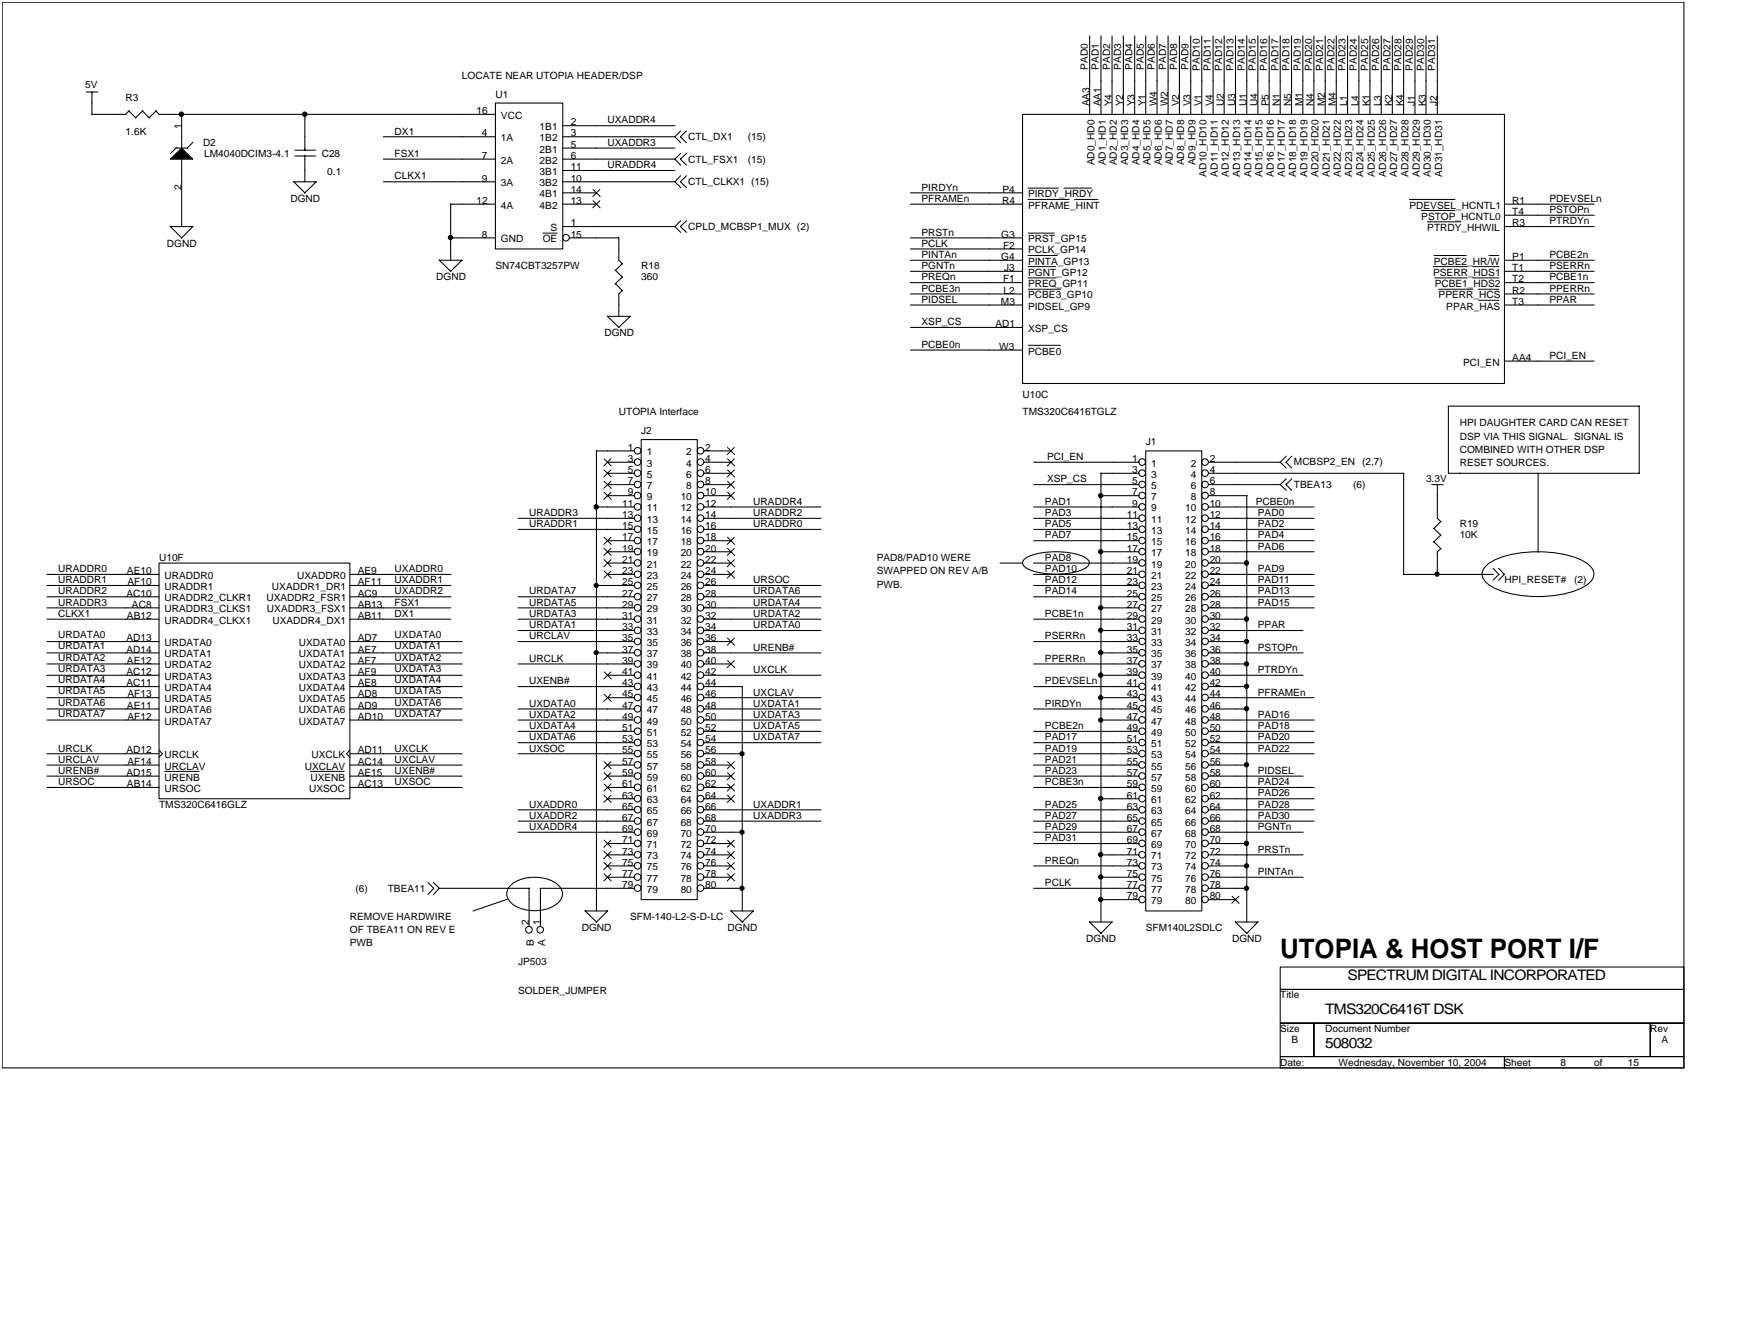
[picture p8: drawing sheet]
<svg xmlns="http://www.w3.org/2000/svg" width="279mm" height="216mm" viewBox="0 0 279 216" stroke-linecap="round" stroke-linejoin="round" font-family="sans-serif">
<defs><g id="words">
<text font-size="4.3" x="205.9" y="154.1">UTOPIA &amp; HOST PORT I/F</text>
<g font-size="2.3">
<text x="216.8" y="157.6">SPECTRUM DIGITAL INCORPORATED</text>
<text x="213.2" y="163">TMS320C6416T DSK</text>
<text x="213.2" y="168.4">508032</text>
</g>
<g font-size="1.6">
<text x="175" y="11.2" transform="rotate(-90 175 11.2)">PAD0</text>
<text x="176.8" y="11.2" transform="rotate(-90 176.8 11.2)">PAD1</text>
<text x="178.6" y="11.2" transform="rotate(-90 178.6 11.2)">PAD2</text>
<text x="180.4" y="11.2" transform="rotate(-90 180.4 11.2)">PAD3</text>
<text x="182.2" y="11.2" transform="rotate(-90 182.2 11.2)">PAD4</text>
<text x="184" y="11.2" transform="rotate(-90 184 11.2)">PAD5</text>
<text x="185.8" y="11.2" transform="rotate(-90 185.8 11.2)">PAD6</text>
<text x="187.6" y="11.2" transform="rotate(-90 187.6 11.2)">PAD7</text>
<text x="189.4" y="11.2" transform="rotate(-90 189.4 11.2)">PAD8</text>
<text x="191.2" y="11.2" transform="rotate(-90 191.2 11.2)">PAD9</text>
<text x="193" y="11.4" transform="rotate(-90 193 11.4)">PAD10</text>
<text x="194.8" y="11.4" transform="rotate(-90 194.8 11.4)">PAD11</text>
<text x="196.6" y="11.4" transform="rotate(-90 196.6 11.4)">PAD12</text>
<text x="198.4" y="11.4" transform="rotate(-90 198.4 11.4)">PAD13</text>
<text x="200.2" y="11.4" transform="rotate(-90 200.2 11.4)">PAD14</text>
<text x="202" y="11.4" transform="rotate(-90 202 11.4)">PAD15</text>
<text x="203.8" y="11.4" transform="rotate(-90 203.8 11.4)">PAD16</text>
<text x="205.6" y="11.4" transform="rotate(-90 205.6 11.4)">PAD17</text>
<text x="207.4" y="11.4" transform="rotate(-90 207.4 11.4)">PAD18</text>
<text x="209.2" y="11.4" transform="rotate(-90 209.2 11.4)">PAD19</text>
<text x="211" y="11.4" transform="rotate(-90 211 11.4)">PAD20</text>
<text x="212.8" y="11.4" transform="rotate(-90 212.8 11.4)">PAD21</text>
<text x="214.6" y="11.4" transform="rotate(-90 214.6 11.4)">PAD22</text>
<text x="216.4" y="11.4" transform="rotate(-90 216.4 11.4)">PAD23</text>
<text x="218.2" y="11.4" transform="rotate(-90 218.2 11.4)">PAD24</text>
<text x="220.1" y="11.4" transform="rotate(-90 220.1 11.4)">PAD25</text>
<text x="221.8" y="11.4" transform="rotate(-90 221.8 11.4)">PAD26</text>
<text x="223.7" y="11.4" transform="rotate(-90 223.7 11.4)">PAD27</text>
<text x="225.4" y="11.4" transform="rotate(-90 225.4 11.4)">PAD28</text>
<text x="227.3" y="11.4" transform="rotate(-90 227.3 11.4)">PAD29</text>
<text x="229.1" y="11.4" transform="rotate(-90 229.1 11.4)">PAD30</text>
<text x="230.9" y="11.4" transform="rotate(-90 230.9 11.4)">PAD31</text>
<text x="13.7" y="14.1">5V</text>
<text x="20.2" y="16.2">R3</text>
<text x="74.3" y="12.6">LOCATE NEAR UTOPIA HEADER/DSP</text>
<text x="79.7" y="15.7">U1</text>
<text x="175.2" y="17.1" transform="rotate(-90 175.2 17.1)">AA3</text>
<text x="177.1" y="17.1" transform="rotate(-90 177.1 17.1)">AA1</text>
<text x="178.8" y="17.1" transform="rotate(-90 178.8 17.1)">Y4</text>
<text x="180.7" y="17.1" transform="rotate(-90 180.7 17.1)">Y2</text>
<text x="182.5" y="17.1" transform="rotate(-90 182.5 17.1)">Y3</text>
<text x="184.2" y="17.1" transform="rotate(-90 184.2 17.1)">Y1</text>
<text x="186.1" y="17.1" transform="rotate(-90 186.1 17.1)">W4</text>
<text x="187.8" y="17.1" transform="rotate(-90 187.8 17.1)">W2</text>
<text x="189.7" y="17.1" transform="rotate(-90 189.7 17.1)">V2</text>
<text x="191.5" y="17.1" transform="rotate(-90 191.5 17.1)">V3</text>
<text x="193.3" y="17.1" transform="rotate(-90 193.3 17.1)">V1</text>
<text x="195.1" y="17.1" transform="rotate(-90 195.1 17.1)">V4</text>
<text x="196.9" y="17.1" transform="rotate(-90 196.9 17.1)">U2</text>
<text x="198.7" y="17.1" transform="rotate(-90 198.7 17.1)">U3</text>
<text x="200.5" y="17.1" transform="rotate(-90 200.5 17.1)">U1</text>
<text x="202.3" y="17.1" transform="rotate(-90 202.3 17.1)">U4</text>
<text x="204.1" y="17.1" transform="rotate(-90 204.1 17.1)">P5</text>
<text x="205.9" y="17.1" transform="rotate(-90 205.9 17.1)">N1</text>
<text x="207.7" y="17.1" transform="rotate(-90 207.7 17.1)">N5</text>
<text x="209.5" y="17.1" transform="rotate(-90 209.5 17.1)">M1</text>
<text x="211.3" y="17.1" transform="rotate(-90 211.3 17.1)">N4</text>
<text x="213.1" y="17.1" transform="rotate(-90 213.1 17.1)">M2</text>
<text x="214.9" y="17.1" transform="rotate(-90 214.9 17.1)">M4</text>
<text x="216.7" y="17.1" transform="rotate(-90 216.7 17.1)">L1</text>
<text x="218.5" y="17.1" transform="rotate(-90 218.5 17.1)">L4</text>
<text x="220.3" y="17.1" transform="rotate(-90 220.3 17.1)">K1</text>
<text x="222.1" y="17.1" transform="rotate(-90 222.1 17.1)">L3</text>
<text x="223.9" y="17.1" transform="rotate(-90 223.9 17.1)">K2</text>
<text x="225.7" y="17.1" transform="rotate(-90 225.7 17.1)">K4</text>
<text x="227.6" y="17.1" transform="rotate(-90 227.6 17.1)">J1</text>
<text x="229.3" y="17.1" transform="rotate(-90 229.3 17.1)">K3</text>
<text x="231.2" y="17.1" transform="rotate(-90 231.2 17.1)">J2</text>
<text x="20.2" y="21.6">1.6K</text>
<text x="29.2" y="20.7" transform="rotate(-90 29.2 20.7)">1</text>
<text x="32.7" y="23.4">D2</text>
<text x="63.5" y="21.6">DX1</text>
<text x="76.6" y="18.3">16</text>
<text x="77.5" y="21.9">4</text>
<text x="80.6" y="22.7">1A</text>
<text x="80.6" y="19.1">VCC</text>
<text x="86.8" y="20.9">1B1</text>
<text x="86.8" y="22.7">1B2</text>
<text x="91.8" y="20.2">2</text>
<text x="91.8" y="21.9">3</text>
<text x="91.8" y="23.8">5</text>
<text x="97.7" y="19.8">UXADDR4</text>
<text x="97.7" y="23.4">UXADDR3</text>
<text x="110.7" y="22.5">CTL_DX1</text>
<text x="120.3" y="22.5">(15)</text>
<text x="32.8" y="25.2">LM4040DCIM3-4.1</text>
<text x="51.7" y="25.2">C28</text>
<text x="52.6" y="28.1">0.1</text>
<text x="63.5" y="25.2">FSX1</text>
<text x="63.5" y="28.8">CLKX1</text>
<text x="77.5" y="25.5">7</text>
<text x="77.5" y="29.2">9</text>
<text x="80.6" y="26.3">2A</text>
<text x="80.6" y="29.9">3A</text>
<text x="86.8" y="28.1">3B1</text>
<text x="86.8" y="29.9">3B2</text>
<text x="86.8" y="24.5">2B1</text>
<text x="86.8" y="26.3">2B2</text>
<text x="91.8" y="27.4">11</text>
<text x="91.8" y="29.2">10</text>
<text x="91.8" y="25.5">6</text>
<text x="97.7" y="27">URADDR4</text>
<text x="110.7" y="26.1">CTL_FSX1</text>
<text x="110.7" y="29.7">CTL_CLKX1 (15)</text>
<text x="120.3" y="26.1">(15)</text>
<text x="176" y="26.6" transform="rotate(-90 176 26.6)">AD0_HD0</text>
<text x="177.9" y="26.6" transform="rotate(-90 177.9 26.6)">AD1_HD1</text>
<text x="179.6" y="26.6" transform="rotate(-90 179.6 26.6)">AD2_HD2</text>
<text x="181.5" y="26.6" transform="rotate(-90 181.5 26.6)">AD3_HD3</text>
<text x="183.3" y="26.6" transform="rotate(-90 183.3 26.6)">AD4_HD4</text>
<text x="185.1" y="26.6" transform="rotate(-90 185.1 26.6)">AD5_HD5</text>
<text x="186.9" y="26.6" transform="rotate(-90 186.9 26.6)">AD6_HD6</text>
<text x="188.7" y="26.6" transform="rotate(-90 188.7 26.6)">AD7_HD7</text>
<text x="190.5" y="26.6" transform="rotate(-90 190.5 26.6)">AD8_HD8</text>
<text x="192.3" y="26.6" transform="rotate(-90 192.3 26.6)">AD9_HD9</text>
<text x="194.1" y="28.4" transform="rotate(-90 194.1 28.4)">AD10_HD10</text>
<text x="195.9" y="28.4" transform="rotate(-90 195.9 28.4)">AD11_HD11</text>
<text x="197.7" y="28.4" transform="rotate(-90 197.7 28.4)">AD12_HD12</text>
<text x="199.5" y="28.4" transform="rotate(-90 199.5 28.4)">AD13_HD13</text>
<text x="201.3" y="28.4" transform="rotate(-90 201.3 28.4)">AD14_HD14</text>
<text x="203.1" y="28.4" transform="rotate(-90 203.1 28.4)">AD15_HD15</text>
<text x="204.9" y="28.4" transform="rotate(-90 204.9 28.4)">AD16_HD16</text>
<text x="206.7" y="28.4" transform="rotate(-90 206.7 28.4)">AD17_HD17</text>
<text x="208.5" y="28.4" transform="rotate(-90 208.5 28.4)">AD18_HD18</text>
<text x="210.3" y="28.4" transform="rotate(-90 210.3 28.4)">AD19_HD19</text>
<text x="212.1" y="28.4" transform="rotate(-90 212.1 28.4)">AD20_HD20</text>
<text x="213.9" y="28.4" transform="rotate(-90 213.9 28.4)">AD21_HD21</text>
<text x="215.7" y="28.4" transform="rotate(-90 215.7 28.4)">AD22_HD22</text>
<text x="217.5" y="28.4" transform="rotate(-90 217.5 28.4)">AD23_HD23</text>
<text x="219.3" y="28.4" transform="rotate(-90 219.3 28.4)">AD24_HD24</text>
<text x="221.1" y="28.4" transform="rotate(-90 221.1 28.4)">AD25_HD25</text>
<text x="222.9" y="28.4" transform="rotate(-90 222.9 28.4)">AD26_HD26</text>
<text x="224.7" y="28.4" transform="rotate(-90 224.7 28.4)">AD27_HD27</text>
<text x="226.5" y="28.4" transform="rotate(-90 226.5 28.4)">AD28_HD28</text>
<text x="228.4" y="28.4" transform="rotate(-90 228.4 28.4)">AD29_HD29</text>
<text x="230.1" y="28.4" transform="rotate(-90 230.1 28.4)">AD30_HD30</text>
<text x="232" y="28.4" transform="rotate(-90 232 28.4)">AD31_HD31</text>
<text x="29.2" y="30.5" transform="rotate(-90 29.2 30.5)">2</text>
<text x="46.7" y="32.4">DGND</text>
<text x="76.6" y="32.8">12</text>
<text x="80.6" y="33.5">4A</text>
<text x="86.8" y="33.5">4B2</text>
<text x="86.8" y="31.7">4B1</text>
<text x="91.8" y="31">14</text>
<text x="91.8" y="32.8">13</text>
<text x="148.2" y="30.7">PIRDYn</text>
<text x="148.2" y="32.4">PFRAMEn</text>
<text x="161.2" y="32.8">R4</text>
<text x="161.3" y="31">P4</text>
<text x="165.4" y="33.5">PFRAME_HINT</text>
<text x="165.4" y="31.7">PIRDY_HRDY</text>
<text x="226.7" y="33.5">PDEVSEL_HCNTL1</text>
<text x="228.6" y="35.3">PSTOP_HCNTL0</text>
<text x="243.3" y="34.6">T4</text>
<text x="243.3" y="32.8">R1</text>
<text x="249.2" y="32.4">PDEVSELn</text>
<text x="249.2" y="34.3">PSTOPn</text>
<text x="26.9" y="39.7">DGND</text>
<text x="77.5" y="38.2">8</text>
<text x="80.6" y="39">GND</text>
<text x="87.3" y="39">OE</text>
<text x="88.6" y="37.1">S</text>
<text x="91.8" y="36.4">1</text>
<text x="91.8" y="38.2">15</text>
<text x="110.7" y="37">CPLD_MCBSP1_MUX (2)</text>
<text x="148.2" y="37.9">PRSTn</text>
<text x="148.2" y="39.7">PCLK</text>
<text x="148.2" y="41.5">PINTAn</text>
<text x="161.1" y="41.8">G4</text>
<text x="161.1" y="38.2">G3</text>
<text x="161.3" y="40">F2</text>
<text x="165.4" y="40.7">PCLK_GP14</text>
<text x="165.4" y="39">PRST_GP15</text>
<text x="229.6" y="37.1">PTRDY_HHWIL</text>
<text x="243.3" y="41.8">P1</text>
<text x="243.3" y="36.4">R3</text>
<text x="249.2" y="36">PTRDYn</text>
<text x="249.2" y="41.5">PCBE2n</text>
<text x="70.2" y="45.1">DGND</text>
<text x="79.7" y="43.3">SN74CBT3257PW</text>
<text x="103.1" y="43.3">R18</text>
<text x="103.1" y="45.1">360</text>
<text x="148.2" y="43.3">PGNTn</text>
<text x="148.2" y="45.1">PREQn</text>
<text x="148.2" y="46.9">PCBE3n</text>
<text x="161.3" y="45.4">F1</text>
<text x="161.4" y="47.2">L2</text>
<text x="161.5" y="43.6">J3</text>
<text x="165.4" y="48">PCBE3_GP10</text>
<text x="165.4" y="46.2">PREQ_GP11</text>
<text x="165.4" y="44.3">PGNT_GP12</text>
<text x="165.4" y="42.6">PINTA_GP13</text>
<text x="230.5" y="44.3">PSERR_HDS1</text>
<text x="230.6" y="42.6">PCBE2_HR/W</text>
<text x="230.8" y="46.2">PCBE1_HDS2</text>
<text x="231.4" y="48">PPERR_HCS</text>
<text x="243.3" y="47.2">R2</text>
<text x="243.3" y="45.4">T2</text>
<text x="243.3" y="43.6">T1</text>
<text x="249.2" y="43.3">PSERRn</text>
<text x="249.2" y="45.1">PCBE1n</text>
<text x="249.2" y="46.9">PPERRn</text>
<text x="148.2" y="48.7">PIDSEL</text>
<text x="148.2" y="52.3">XSP_CS</text>
<text x="160.1" y="52.6">AD1</text>
<text x="161" y="49">M3</text>
<text x="165.4" y="53.4">XSP_CS</text>
<text x="165.4" y="49.8">PIDSEL_GP9</text>
<text x="232.6" y="49.8">PPAR_HAS</text>
<text x="243.3" y="49">T3</text>
<text x="249.2" y="48.7">PPAR</text>
<text x="97.2" y="54.1">DGND</text>
<text x="148.2" y="55.9">PCBE0n</text>
<text x="160.7" y="56.2">W3</text>
<text x="165.4" y="57">PCBE0</text>
<text x="235.3" y="58.8">PCI_EN</text>
<text x="243.3" y="58">AA4</text>
<text x="249.2" y="57.7">PCI_EN</text>
<text x="164.5" y="64">U10C</text>
<text x="99.5" y="66.7">UTOPIA Interface</text>
<text x="103.1" y="69.8">J2</text>
<text x="164.5" y="66.7">TMS320C6416TGLZ</text>
<text x="184.3" y="71.6">J1</text>
<text x="234.8" y="68.5">HPI DAUGHTER CARD CAN RESET</text>
<text x="234.8" y="70.7">DSP VIA THIS SIGNAL. SIGNAL IS</text>
<text x="101" y="72.4">1</text>
<text x="101" y="74.3">3</text>
<text x="101" y="76">5</text>
<text x="101" y="77.9">7</text>
<text x="104" y="73.2">1</text>
<text x="104" y="75">3</text>
<text x="104" y="76.8">5</text>
<text x="110.4" y="73.2">2</text>
<text x="110.4" y="75">4</text>
<text x="110.4" y="76.8">6</text>
<text x="113.4" y="72.4">2</text>
<text x="113.4" y="74.3">4</text>
<text x="113.4" y="76">6</text>
<text x="113.4" y="77.9">8</text>
<text x="168.4" y="73.9">PCI_EN</text>
<text x="168.4" y="77.5">XSP_CS</text>
<text x="182.1" y="74.3">1</text>
<text x="182.1" y="76">3</text>
<text x="182.1" y="77.9">5</text>
<text x="185.2" y="75">1</text>
<text x="185.2" y="76.8">3</text>
<text x="191.5" y="75">2</text>
<text x="191.5" y="76.8">4</text>
<text x="194.6" y="74.3">2</text>
<text x="194.6" y="76">4</text>
<text x="194.6" y="77.9">6</text>
<text x="208.1" y="74.8">MCBSP2_EN (2,7)</text>
<text x="229.4" y="77.5">3.3V</text>
<text x="234.8" y="72.8">COMBINED WITH OTHER DSP</text>
<text x="234.8" y="75">RESET SOURCES.</text>
<text x="85.1" y="82.9">URADDR3</text>
<text x="100.1" y="81.5">11</text>
<text x="100.1" y="83.3">13</text>
<text x="101" y="79.6">9</text>
<text x="104" y="78.6">7</text>
<text x="104" y="80.4">9</text>
<text x="104" y="82.2">11</text>
<text x="109.5" y="82.2">12</text>
<text x="109.5" y="80.4">10</text>
<text x="110.4" y="78.6">8</text>
<text x="113.4" y="79.6">10</text>
<text x="113.4" y="81.5">12</text>
<text x="113.4" y="83.3">14</text>
<text x="121.2" y="82.9">URADDR2</text>
<text x="121.2" y="81.1">URADDR4</text>
<text x="168.1" y="81.1">PAD1</text>
<text x="168.1" y="82.9">PAD3</text>
<text x="181.2" y="83.3">11</text>
<text x="182.1" y="79.6">7</text>
<text x="182.1" y="81.5">9</text>
<text x="185.2" y="78.6">5</text>
<text x="185.2" y="80.4">7</text>
<text x="185.2" y="82.2">9</text>
<text x="190.6" y="82.2">10</text>
<text x="191.5" y="78.6">6</text>
<text x="191.5" y="80.4">8</text>
<text x="194.6" y="79.6">8</text>
<text x="194.6" y="81.5">10</text>
<text x="194.6" y="83.3">12</text>
<text x="202" y="81.1">PCBE0n</text>
<text x="202.3" y="82.9">PAD0</text>
<text x="208.1" y="78.5">TBEA13</text>
<text x="217.6" y="78.5">(6)</text>
<text x="85.1" y="84.8">URADDR1</text>
<text x="100.1" y="85.1">15</text>
<text x="100.1" y="86.9">17</text>
<text x="100.1" y="88.7">19</text>
<text x="104" y="84">13</text>
<text x="104" y="85.8">15</text>
<text x="104" y="87.6">17</text>
<text x="104" y="89.4">19</text>
<text x="109.5" y="84">14</text>
<text x="109.5" y="85.8">16</text>
<text x="109.5" y="87.6">18</text>
<text x="109.5" y="89.4">20</text>
<text x="113.4" y="85.1">16</text>
<text x="113.4" y="86.9">18</text>
<text x="113.4" y="88.7">20</text>
<text x="121.2" y="84.8">URADDR0</text>
<text x="168.1" y="84.8">PAD5</text>
<text x="168.1" y="86.5">PAD7</text>
<text x="181.2" y="85.1">13</text>
<text x="181.2" y="86.9">15</text>
<text x="181.2" y="88.7">17</text>
<text x="185.2" y="84">11</text>
<text x="185.2" y="85.8">13</text>
<text x="185.2" y="87.6">15</text>
<text x="185.2" y="89.4">17</text>
<text x="190.6" y="84">12</text>
<text x="190.6" y="85.8">14</text>
<text x="190.6" y="87.6">16</text>
<text x="190.6" y="89.4">18</text>
<text x="194.6" y="85.1">14</text>
<text x="194.6" y="86.9">16</text>
<text x="194.6" y="88.7">18</text>
<text x="202.3" y="84.8">PAD2</text>
<text x="202.3" y="86.5">PAD4</text>
<text x="202.3" y="88.4">PAD6</text>
<text x="234.8" y="84.8">R19</text>
<text x="234.8" y="86.5">10K</text>
<text x="9.4" y="92">URADDR0</text>
<text x="9.4" y="93.8">URADDR1</text>
<text x="9.4" y="95.6">URADDR2</text>
<text x="20.3" y="95.9">AC10</text>
<text x="20.4" y="92.3">AE10</text>
<text x="20.5" y="94.1">AF10</text>
<text x="25.6" y="90.1">U10F</text>
<text x="26.5" y="93.1">URADDR0</text>
<text x="26.5" y="94.8">URADDR1</text>
<text x="43.7" y="94.8">UXADDR1_DR1</text>
<text x="47.8" y="93.1">UXADDR0</text>
<text x="57.5" y="92.3">AE9</text>
<text x="57.5" y="94.1">AF11</text>
<text x="57.5" y="95.9">AC9</text>
<text x="63.5" y="95.6">UXADDR2</text>
<text x="63.5" y="93.8">UXADDR1</text>
<text x="63.5" y="92">UXADDR0</text>
<text x="85.1" y="95.6">URDATA7</text>
<text x="100.1" y="90.5">21</text>
<text x="100.1" y="92.3">23</text>
<text x="100.1" y="94.1">25</text>
<text x="100.1" y="95.9">27</text>
<text x="104" y="91.2">21</text>
<text x="104" y="93.1">23</text>
<text x="104" y="94.8">25</text>
<text x="109.5" y="91.2">22</text>
<text x="109.5" y="93.1">24</text>
<text x="109.5" y="94.8">26</text>
<text x="113.4" y="90.5">22</text>
<text x="113.4" y="92.3">24</text>
<text x="113.4" y="94.1">26</text>
<text x="113.4" y="95.9">28</text>
<text x="121.2" y="93.8">URSOC</text>
<text x="121.2" y="95.6">URDATA6</text>
<text x="141" y="90.1">PAD8/PAD10 WERE</text>
<text x="141" y="92.3">SWAPPED ON REV A/B</text>
<text x="141" y="94.5">PWB.</text>
<text x="168.1" y="90.1">PAD8</text>
<text x="168.1" y="93.8">PAD12</text>
<text x="168.1" y="95.6">PAD14</text>
<text x="168.1" y="92">PAD10</text>
<text x="181.2" y="90.5">19</text>
<text x="181.2" y="92.3">21</text>
<text x="181.2" y="94.1">23</text>
<text x="181.2" y="95.9">25</text>
<text x="185.2" y="91.2">19</text>
<text x="185.2" y="93.1">21</text>
<text x="185.2" y="94.8">23</text>
<text x="190.6" y="91.2">20</text>
<text x="190.6" y="93.1">22</text>
<text x="190.6" y="94.8">24</text>
<text x="194.6" y="90.5">20</text>
<text x="194.6" y="92.3">22</text>
<text x="194.6" y="94.1">24</text>
<text x="194.6" y="95.9">26</text>
<text x="202.3" y="92">PAD9</text>
<text x="202.3" y="93.8">PAD11</text>
<text x="202.3" y="95.6">PAD13</text>
<text x="242" y="93.8">HPI_RESET#</text>
<text x="253.2" y="93.8">(2)</text>
<text x="9.4" y="99.2">CLKX1</text>
<text x="9.4" y="97.4">URADDR3</text>
<text x="20.4" y="99.5">AB12</text>
<text x="21.2" y="97.7">AC8</text>
<text x="26.5" y="96.7">URADDR2_CLKR1</text>
<text x="26.5" y="98.4">URADDR3_CLKS1</text>
<text x="26.5" y="100.3">URADDR4_CLKX1</text>
<text x="42.9" y="96.7">UXADDR2_FSR1</text>
<text x="42.9" y="98.4">UXADDR3_FSX1</text>
<text x="43.8" y="100.3">UXADDR4_DX1</text>
<text x="57.5" y="97.7">AB13</text>
<text x="57.5" y="99.5">AB11</text>
<text x="63.5" y="99.2">DX1</text>
<text x="63.5" y="97.4">FSX1</text>
<text x="85.1" y="101">URDATA1</text>
<text x="85.1" y="97.4">URDATA5</text>
<text x="85.1" y="99.2">URDATA3</text>
<text x="100.1" y="97.7">29</text>
<text x="100.1" y="99.5">31</text>
<text x="100.1" y="101.3">33</text>
<text x="104" y="96.7">27</text>
<text x="104" y="98.4">29</text>
<text x="104" y="100.3">31</text>
<text x="109.5" y="96.7">28</text>
<text x="109.5" y="98.4">30</text>
<text x="109.5" y="100.3">32</text>
<text x="113.4" y="97.7">30</text>
<text x="113.4" y="99.5">32</text>
<text x="113.4" y="101.3">34</text>
<text x="121.2" y="101">URDATA0</text>
<text x="121.2" y="99.2">URDATA2</text>
<text x="121.2" y="97.4">URDATA4</text>
<text x="168.1" y="99.2">PCBE1n</text>
<text x="181.2" y="97.7">27</text>
<text x="181.2" y="99.5">29</text>
<text x="181.2" y="101.3">31</text>
<text x="185.2" y="96.7">25</text>
<text x="185.2" y="98.4">27</text>
<text x="185.2" y="100.3">29</text>
<text x="190.6" y="96.7">26</text>
<text x="190.6" y="98.4">28</text>
<text x="190.6" y="100.3">30</text>
<text x="194.6" y="97.7">28</text>
<text x="194.6" y="99.5">30</text>
<text x="194.6" y="101.3">32</text>
<text x="202.3" y="97.4">PAD15</text>
<text x="202.3" y="101">PPAR</text>
<text x="9.4" y="102.6">URDATA0</text>
<text x="9.4" y="104.4">URDATA1</text>
<text x="9.4" y="106.2">URDATA2</text>
<text x="20.3" y="103.1">AD13</text>
<text x="20.3" y="104.9">AD14</text>
<text x="20.4" y="106.7">AE12</text>
<text x="26.5" y="103.9">URDATA0</text>
<text x="26.5" y="105.7">URDATA1</text>
<text x="26.5" y="107.5">URDATA2</text>
<text x="48.1" y="103.9">UXDATA0</text>
<text x="48.1" y="105.7">UXDATA1</text>
<text x="48.1" y="107.5">UXDATA2</text>
<text x="57.5" y="103.1">AD7</text>
<text x="57.5" y="104.9">AE7</text>
<text x="57.5" y="106.7">AF7</text>
<text x="63.5" y="106.2">UXDATA2</text>
<text x="63.5" y="102.6">UXDATA0</text>
<text x="63.5" y="104.4">UXDATA1</text>
<text x="85.1" y="106.4">URCLK</text>
<text x="85.1" y="102.8">URCLAV</text>
<text x="100.1" y="103.1">35</text>
<text x="100.1" y="104.9">37</text>
<text x="100.1" y="106.7">39</text>
<text x="104" y="102.1">33</text>
<text x="104" y="103.9">35</text>
<text x="104" y="105.7">37</text>
<text x="104" y="107.5">39</text>
<text x="109.5" y="102.1">34</text>
<text x="109.5" y="103.9">36</text>
<text x="109.5" y="105.7">38</text>
<text x="109.5" y="107.5">40</text>
<text x="113.4" y="103.1">36</text>
<text x="113.4" y="104.9">38</text>
<text x="113.4" y="106.7">40</text>
<text x="121.2" y="104.6">URENB#</text>
<text x="168.1" y="102.8">PSERRn</text>
<text x="168.1" y="106.4">PPERRn</text>
<text x="181.2" y="103.1">33</text>
<text x="181.2" y="104.9">35</text>
<text x="181.2" y="106.7">37</text>
<text x="185.2" y="102.1">31</text>
<text x="185.2" y="103.9">33</text>
<text x="185.2" y="105.7">35</text>
<text x="185.2" y="107.5">37</text>
<text x="190.6" y="102.1">32</text>
<text x="190.6" y="103.9">34</text>
<text x="190.6" y="105.7">36</text>
<text x="190.6" y="107.5">38</text>
<text x="194.6" y="103.1">34</text>
<text x="194.6" y="104.9">36</text>
<text x="194.6" y="106.7">38</text>
<text x="202.3" y="104.6">PSTOPn</text>
<text x="9.4" y="109.8">URDATA4</text>
<text x="9.4" y="111.6">URDATA5</text>
<text x="9.4" y="108">URDATA3</text>
<text x="9.4" y="113.4">URDATA6</text>
<text x="20.3" y="108.5">AC12</text>
<text x="20.3" y="110.3">AC11</text>
<text x="20.4" y="113.9">AE11</text>
<text x="20.5" y="112.1">AF13</text>
<text x="26.5" y="109.3">URDATA3</text>
<text x="26.5" y="111.1">URDATA4</text>
<text x="26.5" y="112.9">URDATA5</text>
<text x="48.1" y="109.3">UXDATA3</text>
<text x="48.1" y="111.1">UXDATA4</text>
<text x="48.1" y="112.9">UXDATA5</text>
<text x="57.5" y="108.5">AF9</text>
<text x="57.5" y="110.3">AE8</text>
<text x="57.5" y="112.1">AD8</text>
<text x="57.5" y="113.9">AD9</text>
<text x="63.5" y="113.4">UXDATA6</text>
<text x="63.5" y="111.6">UXDATA5</text>
<text x="63.5" y="109.8">UXDATA4</text>
<text x="63.5" y="108">UXDATA3</text>
<text x="85.1" y="110">UXENB#</text>
<text x="85.1" y="113.6">UXDATA0</text>
<text x="100.1" y="108.5">41</text>
<text x="100.1" y="110.3">43</text>
<text x="100.1" y="112.1">45</text>
<text x="100.1" y="113.9">47</text>
<text x="104" y="109.3">41</text>
<text x="104" y="111.1">43</text>
<text x="104" y="112.9">45</text>
<text x="109.5" y="109.3">42</text>
<text x="109.5" y="111.1">44</text>
<text x="109.5" y="112.9">46</text>
<text x="113.4" y="108.5">42</text>
<text x="113.4" y="110.3">44</text>
<text x="113.4" y="112.1">46</text>
<text x="113.4" y="113.9">48</text>
<text x="121.2" y="113.6">UXDATA1</text>
<text x="121.2" y="111.8">UXCLAV</text>
<text x="121.2" y="108.2">UXCLK</text>
<text x="168.1" y="110">PDEVSELn</text>
<text x="168.1" y="113.6">PIRDYn</text>
<text x="181.2" y="108.5">39</text>
<text x="181.2" y="110.3">41</text>
<text x="181.2" y="112.1">43</text>
<text x="181.2" y="113.9">45</text>
<text x="185.2" y="109.3">39</text>
<text x="185.2" y="111.1">41</text>
<text x="185.2" y="112.9">43</text>
<text x="190.6" y="109.3">40</text>
<text x="190.6" y="111.1">42</text>
<text x="190.6" y="112.9">44</text>
<text x="194.6" y="108.5">40</text>
<text x="194.6" y="110.3">42</text>
<text x="194.6" y="112.1">44</text>
<text x="194.6" y="113.9">46</text>
<text x="202.3" y="108.2">PTRDYn</text>
<text x="202.3" y="111.8">PFRAMEn</text>
<text x="9.4" y="115.2">URDATA7</text>
<text x="20.5" y="115.7">AF12</text>
<text x="26.5" y="114.7">URDATA6</text>
<text x="26.5" y="116.5">URDATA7</text>
<text x="48.1" y="114.7">UXDATA6</text>
<text x="48.1" y="116.5">UXDATA7</text>
<text x="57.5" y="115.7">AD10</text>
<text x="63.5" y="115.2">UXDATA7</text>
<text x="85.1" y="115.4">UXDATA2</text>
<text x="85.1" y="117.2">UXDATA4</text>
<text x="85.1" y="119">UXDATA6</text>
<text x="100.1" y="115.7">49</text>
<text x="100.1" y="117.5">51</text>
<text x="100.1" y="119.4">53</text>
<text x="104" y="114.7">47</text>
<text x="104" y="116.5">49</text>
<text x="104" y="118.3">51</text>
<text x="109.5" y="114.7">48</text>
<text x="109.5" y="116.5">50</text>
<text x="109.5" y="118.3">52</text>
<text x="113.4" y="115.7">50</text>
<text x="113.4" y="117.5">52</text>
<text x="113.4" y="119.4">54</text>
<text x="121.2" y="117.2">UXDATA5</text>
<text x="121.2" y="115.4">UXDATA3</text>
<text x="121.2" y="119">UXDATA7</text>
<text x="168.1" y="117.2">PCBE2n</text>
<text x="168.1" y="119">PAD17</text>
<text x="181.2" y="115.7">47</text>
<text x="181.2" y="117.5">49</text>
<text x="181.2" y="119.4">51</text>
<text x="185.2" y="114.7">45</text>
<text x="185.2" y="116.5">47</text>
<text x="185.2" y="118.3">49</text>
<text x="190.6" y="114.7">46</text>
<text x="190.6" y="116.5">48</text>
<text x="190.6" y="118.3">50</text>
<text x="194.6" y="115.7">48</text>
<text x="194.6" y="117.5">50</text>
<text x="194.6" y="119.4">52</text>
<text x="202.3" y="115.4">PAD16</text>
<text x="202.3" y="117.2">PAD18</text>
<text x="202.3" y="119">PAD20</text>
<text x="9.4" y="122.6">URCLAV</text>
<text x="9.4" y="120.8">URCLK</text>
<text x="9.4" y="124.4">URENB#</text>
<text x="20.3" y="121.1">AD12</text>
<text x="20.3" y="124.7">AD15</text>
<text x="20.5" y="123">AF14</text>
<text x="26.5" y="121.9">URCLK</text>
<text x="26.5" y="123.7">URCLAV</text>
<text x="26.5" y="125.5">URENB</text>
<text x="49" y="123.7">UXCLAV</text>
<text x="49.9" y="125.5">UXENB</text>
<text x="50.1" y="121.9">UXCLK</text>
<text x="57.5" y="121.1">AD11</text>
<text x="57.5" y="123">AC14</text>
<text x="57.5" y="124.7">AE15</text>
<text x="63.5" y="120.8">UXCLK</text>
<text x="63.5" y="122.6">UXCLAV</text>
<text x="63.5" y="124.4">UXENB#</text>
<text x="85.1" y="120.8">UXSOC</text>
<text x="100.1" y="121.1">55</text>
<text x="100.1" y="123">57</text>
<text x="100.1" y="124.7">59</text>
<text x="104" y="120.1">53</text>
<text x="104" y="121.9">55</text>
<text x="104" y="123.7">57</text>
<text x="104" y="125.5">59</text>
<text x="109.5" y="120.1">54</text>
<text x="109.5" y="121.9">56</text>
<text x="109.5" y="123.7">58</text>
<text x="109.5" y="125.5">60</text>
<text x="113.4" y="121.1">56</text>
<text x="113.4" y="123">58</text>
<text x="113.4" y="124.7">60</text>
<text x="168.1" y="120.8">PAD19</text>
<text x="168.1" y="124.4">PAD23</text>
<text x="168.1" y="122.6">PAD21</text>
<text x="181.2" y="121.1">53</text>
<text x="181.2" y="123">55</text>
<text x="181.2" y="124.7">57</text>
<text x="185.2" y="120.1">51</text>
<text x="185.2" y="121.9">53</text>
<text x="185.2" y="123.7">55</text>
<text x="185.2" y="125.5">57</text>
<text x="190.6" y="120.1">52</text>
<text x="190.6" y="121.9">54</text>
<text x="190.6" y="123.7">56</text>
<text x="190.6" y="125.5">58</text>
<text x="194.6" y="121.1">54</text>
<text x="194.6" y="123">56</text>
<text x="194.6" y="124.7">58</text>
<text x="202.3" y="120.8">PAD22</text>
<text x="202.3" y="124.4">PIDSEL</text>
<text x="9.4" y="126.2">URSOC</text>
<text x="20.4" y="126.5">AB14</text>
<text x="25.6" y="129.9">TMS320C6416GLZ</text>
<text x="26.5" y="127.3">URSOC</text>
<text x="49.7" y="127.3">UXSOC</text>
<text x="57.5" y="126.5">AC13</text>
<text x="63.5" y="126.2">UXSOC</text>
<text x="85.1" y="129.9">UXADDR0</text>
<text x="85.1" y="131.6">UXADDR2</text>
<text x="100.1" y="126.5">61</text>
<text x="100.1" y="128.4">63</text>
<text x="100.1" y="130.1">65</text>
<text x="100.1" y="132">67</text>
<text x="104" y="127.3">61</text>
<text x="104" y="129.1">63</text>
<text x="104" y="130.9">65</text>
<text x="109.5" y="127.3">62</text>
<text x="109.5" y="129.1">64</text>
<text x="109.5" y="130.9">66</text>
<text x="113.4" y="126.5">62</text>
<text x="113.4" y="128.4">64</text>
<text x="113.4" y="130.1">66</text>
<text x="113.4" y="132">68</text>
<text x="121.2" y="129.9">UXADDR1</text>
<text x="121.2" y="131.6">UXADDR3</text>
<text x="168.1" y="126.2">PCBE3n</text>
<text x="168.1" y="129.9">PAD25</text>
<text x="168.1" y="131.6">PAD27</text>
<text x="181.2" y="126.5">59</text>
<text x="181.2" y="128.4">61</text>
<text x="181.2" y="130.1">63</text>
<text x="181.2" y="132">65</text>
<text x="185.2" y="127.3">59</text>
<text x="185.2" y="129.1">61</text>
<text x="185.2" y="130.9">63</text>
<text x="190.6" y="127.3">60</text>
<text x="190.6" y="129.1">62</text>
<text x="190.6" y="130.9">64</text>
<text x="194.6" y="126.5">60</text>
<text x="194.6" y="128.4">62</text>
<text x="194.6" y="130.1">64</text>
<text x="194.6" y="132">66</text>
<text x="202.3" y="126.2">PAD24</text>
<text x="202.3" y="128">PAD26</text>
<text x="202.3" y="129.9">PAD28</text>
<text x="202.3" y="131.6">PAD30</text>
<text x="85.1" y="133.4">UXADDR4</text>
<text x="100.1" y="133.7">69</text>
<text x="100.1" y="135.6">71</text>
<text x="100.1" y="137.4">73</text>
<text x="104" y="132.7">67</text>
<text x="104" y="134.5">69</text>
<text x="104" y="136.3">71</text>
<text x="109.5" y="132.7">68</text>
<text x="109.5" y="134.5">70</text>
<text x="109.5" y="136.3">72</text>
<text x="113.4" y="133.7">70</text>
<text x="113.4" y="135.6">72</text>
<text x="113.4" y="137.4">74</text>
<text x="168.1" y="133.4">PAD29</text>
<text x="168.1" y="135.2">PAD31</text>
<text x="181.2" y="133.7">67</text>
<text x="181.2" y="135.6">69</text>
<text x="181.2" y="137.4">71</text>
<text x="185.2" y="132.7">65</text>
<text x="185.2" y="134.5">67</text>
<text x="185.2" y="136.3">69</text>
<text x="190.6" y="132.7">66</text>
<text x="190.6" y="134.5">68</text>
<text x="190.6" y="136.3">70</text>
<text x="194.6" y="133.7">68</text>
<text x="194.6" y="135.6">70</text>
<text x="194.6" y="137.4">72</text>
<text x="202.3" y="133.4">PGNTn</text>
<text x="202.3" y="137">PRSTn</text>
<text x="57.2" y="143.4">(6)</text>
<text x="62.4" y="143.4">TBEA11</text>
<text x="100.1" y="139.2">75</text>
<text x="100.1" y="141">77</text>
<text x="100.1" y="142.8">79</text>
<text x="104" y="138.1">73</text>
<text x="104" y="139.9">75</text>
<text x="104" y="141.7">77</text>
<text x="104" y="143.5">79</text>
<text x="109.5" y="138.1">74</text>
<text x="109.5" y="139.9">76</text>
<text x="109.5" y="141.7">78</text>
<text x="109.5" y="143.5">80</text>
<text x="113.4" y="139.2">76</text>
<text x="113.4" y="141">78</text>
<text x="113.4" y="142.8">80</text>
<text x="168.1" y="138.9">PREQn</text>
<text x="168.1" y="142.5">PCLK</text>
<text x="181.2" y="139.2">73</text>
<text x="181.2" y="141">75</text>
<text x="181.2" y="142.8">77</text>
<text x="185.2" y="138.1">71</text>
<text x="185.2" y="139.9">73</text>
<text x="185.2" y="141.7">75</text>
<text x="185.2" y="143.5">77</text>
<text x="190.6" y="138.1">72</text>
<text x="190.6" y="139.9">74</text>
<text x="190.6" y="141.7">76</text>
<text x="190.6" y="143.5">78</text>
<text x="194.6" y="139.2">74</text>
<text x="194.6" y="141">76</text>
<text x="194.6" y="142.8">78</text>
<text x="202.3" y="140.6">PINTAn</text>
<text x="56.3" y="147.9">REMOVE HARDWIRE</text>
<text x="85.1" y="148.8" transform="rotate(-90 85.1 148.8)">2</text>
<text x="86.9" y="148.8" transform="rotate(-90 86.9 148.8)">1</text>
<text x="93.6" y="149.7">DGND</text>
<text x="101.4" y="147.9">SFM-140-L2-S-D-LC</text>
<text x="117" y="149.7">DGND</text>
<text x="181.2" y="144.6">79</text>
<text x="184.3" y="149.7">SFM140L2SDLC</text>
<text x="185.2" y="145.3">79</text>
<text x="190.6" y="145.3">80</text>
<text x="194.6" y="144.6">80</text>
<text x="56.3" y="150">OF TBEA11 ON REV E</text>
<text x="56.3" y="152.1">PWB</text>
<text x="83.3" y="155.1">JP503</text>
<text x="85.9" y="152" transform="rotate(-90 85.9 152)">B</text>
<text x="87.7" y="152" transform="rotate(-90 87.7 152)">A</text>
<text x="174.7" y="151.5">DGND</text>
<text x="198.2" y="151.5">DGND</text>
<text x="83.3" y="159.8">SOLDER_JUMPER</text>
<text x="205.9" y="160.5">Title</text>
<text x="205.9" y="165.9">Size</text>
<text x="207.7" y="167.7">B</text>
<text x="213.2" y="165.9">Document Number</text>
<text x="265.4" y="165.9">Rev</text>
<text x="267.3" y="167.7">A</text>
<text x="205.9" y="171.3">Date:</text>
<text x="215.3" y="171.3">Wednesday, November 10, 2004</text>
<text x="242" y="171.3">Sheet</text>
<text x="251" y="171.3">8</text>
<text x="256.4" y="171.3">of</text>
<text x="261.8" y="171.3">15</text>
</g>
</g></defs>
<g fill="none" stroke="#000" stroke-width=".17">
<path d="M.4 .4h270.5v171.3h-270.5zM13.9 14.8h1.8M14.8 14.8v3.6h5.4l.6-.6M20.7 17.8l1.2 1.2M22.9 17.8l1.1 1.2M23 17.8l-1.2 1.1M25.1 17.8l.5 .6M25.1 17.8l-1.1 1.1M25.6 18.4h54.1M29.2 18.3v5.5M49 18.3v5.9M79.7 16.6h10.8v23.4h-10.8z"/>
<path d="M164.5 18.4h77.5v43.3h-77.5zM175.3 5.8v12.6M177.1 5.8v12.6M178.9 5.8v12.6M180.7 5.8v12.6M182.5 5.8v12.6M184.3 5.8v12.6M186.1 5.8v12.6M187.9 5.8v12.6M189.7 5.8v12.6M191.5 5.8v12.6M193.3 5.8v12.6"/>
<path d="M195.1 5.8v12.6M196.9 5.8v12.6M198.7 5.8v12.6M200.5 5.8v12.6M202.3 5.8v12.6M204.1 5.8v12.6M205.9 5.8v12.6M207.7 5.8v12.6M209.6 5.8v12.6M211.3 5.8v12.6M213.2 5.8v12.6M214.9 5.8v12.6"/>
<path d="M216.8 5.8v12.6M218.6 5.8v12.6M220.4 5.8v12.6M222.2 5.8v12.6M224 5.8v12.6M225.8 5.8v12.6M227.6 5.8v12.6M229.4 5.8v12.6M231.2 5.8v12.6M27.4 36.4l1.8 1.8M27.4 36.4h3.6M28.3 23.8h1.9"/>
<path d="M28.3 23.8l-.9 .9M29.2 25.5v10.9M31 36.4l-1.8 1.9M31 22.9l-.9 .9M47.2 29.2l1.8 1.8M47.3 29.2h3.6M47.4 25.1h3.3M47.4 24.1h3.3M49 25v4.2M50.9 29.2l-1.9 1.8M61.7 29.2h18M61.7 22h18"/>
<path d="M61.7 25.6h18M72.4 38.2h7.3M72.5 32.8h7.2M72.5 32.8v9M90.5 36.4h18.1M90.5 29.2h18.1M90.5 22h18.1M90.5 31h5.4M90.5 25.6h18.1M90.5 27.4h18.1M90.5 32.8h5.4M90.5 20.2h18.1"/>
<path d="M90.5 23.8h18.1M91.6 38.2h7.9M99.5 38.2v3.6l.6 .6M108.6 36.4l.9 1M109.5 24.7l-.9 .9 .9 1M109.5 21.1l-.9 .9 .9 1M109.5 28.3l-.9 .9 .9 1M109.5 35.5l-.9 .9M110.4 24.7l-1 .9 1 1M110.4 21.1l-1 .9 1 1M110.4 28.3l-1 .9 1 1M110.4 35.5l-1 .9 1 1"/>
<path d="M146.4 31h18.1M146.4 32.8h18.1M146.4 38.2h18.1M242 36.4h14.4M242 32.8h14.4M242 34.6h14.4M70.6 41.8l1.9 1.8M70.7 41.8h3.7M74.3 41.8l-1.9 1.9M97.7 50.8l1.8 1.8M97.7 50.9h3.7M99 43.4l1.1 1.2"/>
<path d="M99 45.6l1.1 1.2M99.5 47.3v3.6M100.1 42.4l-1.2 1.1M100.1 44.5l-1.2 1.1M100.1 46.7l-.6 .6M101.4 50.9l-1.9 1.8M146.4 41.8h18.1M146.4 49h18.1M146.4 47.3h18.1M146.4 45.4h18.1M146.4 43.6h18.1M146.4 56.3h18.1"/>
<path d="M146.4 52.6h18.1M146.4 40h18.1M242 41.8h14.4M242 58.1h14.4M242 49h14.4M242 47.3h14.4M242 45.4h14.4M242 43.6h14.4M97.7 76.1h4.3M97.7 77.9h4.3M97.7 74.3h4.3M97.7 79.7h4.3"/>
<path d="M102 72.5h-6.1v74M103.1 70.7h9.1v73.9h-9.1zM113.3 76.1h4.3M113.3 77.9h4.3M113.3 72.5h4.3M113.3 74.3h4.3M113.3 79.7h4.3M166.3 77.9h16.9M166.3 74.3h16.9M177.1 79.7h6.1M177.1 76.1h6.1M177.1 76v72.2"/>
<path d="M184.3 72.5h9v73.9h-9zM194.4 76.1h31.4M194.4 77.9h11.6M194.4 74.3h11.5M194.4 79.7h6.2M200.5 79.7v68.5M205.9 74.3l1 .9M206.9 73.3l-1 1M206.9 77l-1 .9 1 .9M207.8 73.3l-.9 1 .9 .9M207.8 77l-.9 .9 .9 .9M225.8 76.1v16.3"/>
<path d="M230.3 77.9h1.8M231.2 77.9v5.4l.6 .6M232.9 65.3h30.8M233 76.1h30.7M233 65.3v10.8M247.4 76.1v12.6M263.7 65.3v10.8M7.5 92.3h18.1M7.5 94.1h18.1M7.5 95.9h18.1M7.5 97.7h18.1M7.5 99.5h18.1"/>
<path d="M25.6 90.5h30.7v37.9h-30.7zM56.3 92.3h16.2M56.3 94.1h16.2M56.3 95.9h16.2M56.3 97.7h16.2M56.3 99.5h16.2M83.3 83.3h18.7M83.3 85.1h18.7M83.3 95.9h18.7M83.3 97.7h18.7M83.3 99.5h18.7M95.9 81.5h6.1"/>
<path d="M95.9 94.1h6.1M97.7 90.5h4.3M97.7 86.9h4.3M97.7 88.7h4.3M97.7 92.3h4.3M113.3 90.5h4.3M113.3 81.5h18.8M113.3 83.3h18.8M113.3 85.1h18.8M113.3 86.9h4.3M113.3 88.7h4.3M113.3 92.3h4.3"/>
<path d="M113.3 94.1h18.8M113.3 95.9h18.8M113.3 97.7h18.8M113.3 99.5h18.8M160.8 90.5h3.7M164.9 89.8a11.6 11.6 0 0 1 8-.8 3.7 3.7 0 0 1 2.2 1.1l.1 .4a1.92 1.92 0 0 1-1.5 1.3 13 13 0 0 1-8.3-.3 1.01 1.01 0 0 1-.8-1.4zM166.2 92.3h17M166.3 90.5h16.9M166.3 81.5h16.9M166.3 83.3h16.9M166.3 85.1h16.9M166.3 86.9h16.9"/>
<path d="M166.3 94.1h16.9M166.3 95.9h16.9M166.3 99.5h16.9M177.1 88.7h6.1M177.1 97.7h6.1M194.4 90.5h6.2M194.4 81.5h17M194.4 83.3h17M194.4 85.1h17M194.4 86.9h17M194.4 88.7h17M194.4 92.3h17"/>
<path d="M194.4 94.1h17M194.4 95.9h17M194.4 97.7h17M194.4 99.5h6.2M225.8 92.3h14.4M230.6 84.9l1.2 1.2M230.6 87.1l1.2 1.1M231.2 88.7v3.6M231.7 83.8l-1.1 1.2M231.7 86l-1.1 1.1M231.7 88.2l-.5 .5M239.2 90.8a13.6 13.6 0 0 1 8.2-2.1 13.7 13.7 0 0 1 8.1 2.1 1.77 1.77 0 0 1 0 3 13.8 13.8 0 0 1-8.1 2.1 13.6 13.6 0 0 1-8.2-2.1 1.78 1.78 0 0 1 0-3z"/>
<path d="M240.2 91.4l.9 .9-.9 1M241.1 91.4l.9 .9-.9 1M7.5 103.1h18.1M7.5 105h18.1M7.5 106.7h18.1M7.5 108.6h18.1M7.5 110.4h18.1M7.5 112.2h18.1M7.5 114h18.1M7.5 115.8h18.1M56.3 103.1h18.1M56.3 105h18.1"/>
<path d="M56.3 106.7h18.1M56.3 108.6h18.1M56.3 110.4h18.1M56.3 112.2h18.1M56.3 114h18.1M56.3 115.8h18.1M83.3 101.4h18.7M83.3 103.1h18.7M83.3 106.7h18.7M83.3 110.4h18.7M83.3 114h18.7M83.3 115.8h18.7"/>
<path d="M83.3 117.6h18.7M83.3 119.4h18.7M95.9 105h6.1M97.7 108.6h4.3M97.7 112.2h4.3M113.3 101.4h18.8M113.3 103.1h4.3M113.3 105h18.8M113.3 106.7h4.3M113.3 108.6h18.8M113.3 110.4h6.1M113.3 112.2h18.8"/>
<path d="M113.3 114h18.8M113.3 115.8h18.8M113.3 117.6h18.8M113.3 119.4h18.8M119.4 110.3v36.1M166.3 103.1h16.9M166.3 106.7h16.9M166.3 110.4h16.9M166.3 114h16.9M166.3 117.6h16.9M166.3 119.4h16.9M177.1 101.4h6.1"/>
<path d="M177.1 105h6.1M177.1 108.6h6.1M177.1 112.2h6.1M177.1 115.8h6.1M194.4 101.4h15.2M194.4 103.1h6.2M194.4 105h15.2M194.4 106.7h6.2M194.4 108.6h15.2M194.4 110.4h6.2M194.4 112.2h17M194.4 114h6.2"/>
<path d="M194.4 115.8h17M194.4 117.6h17M194.4 119.4h17M7.5 121.2h18.1M7.5 123h18.1M7.5 124.8h18.1M7.5 126.6h18.1M25.6 120.6l.5 .6-.5 .5M56.3 120.6l-.6 .6 .6 .5M56.3 121.2h18.1M56.3 123h18.1M56.3 124.8h18.1"/>
<path d="M56.3 126.6h18.1M83.3 121.2h18.7M83.3 130.2h18.7M83.3 132h18.7M83.3 133.8h18.7M97.7 123h4.3M97.7 124.8h4.3M97.7 126.6h4.3M97.7 128.4h4.3M97.7 135.6h4.3M97.7 137.4h4.3M97.7 139.2h4.3"/>
<path d="M113.3 121.2h6.1M113.3 123h4.3M113.3 124.8h4.3M113.3 126.6h4.3M113.3 128.4h4.3M113.3 130.2h18.8M113.3 132h18.8M113.3 133.8h6.1M113.3 135.6h4.3M113.3 137.4h4.3M113.3 139.2h4.3M166.2 123h17"/>
<path d="M166.3 121.2h16.9M166.3 124.8h16.9M166.3 126.6h16.9M166.3 130.2h16.9M166.3 132h16.9M166.3 133.8h16.9M166.3 135.6h16.9M166.3 139.2h16.9M177.1 128.4h6.1M177.1 137.4h6.1M194.4 121.2h17M194.4 123h6.2"/>
<path d="M194.4 124.8h15.2M194.4 126.6h17M194.4 128.4h17M194.4 130.2h17M194.4 132h17M194.4 133.8h15.2M194.4 135.6h6.2M194.4 137.4h15.2M194.4 139.2h6.2M68.8 141.9l1 .9-1 1M69.7 141.9l1 .9M70.7 142.8l-1 1"/>
<path d="M70.7 142.8h14.4M81.5 144.6l-5.4 1.8M82.3 142.2a6.5 6.5 0 0 1 7.4 0 1.85 1.85 0 0 1 0 3 6.4 6.4 0 0 1-7.4 0 1.86 1.86 0 0 1 0-3zM85.1 142.8v6.1M86.9 142.8h15.1M86.9 142.8v6.1M94.1 146.4l1.8 1.8M94.1 146.4h3.7M97.7 146.4l-1.8 1.9M97.7 141h4.3M113.3 141h4.3M113.3 142.8h6.1"/>
<path d="M117.5 146.4l1.9 1.8M117.6 146.4h3.6M121.2 146.4l-1.8 1.9M166.3 142.8h16.9M175.2 148.2l1.9 1.8M175.3 148.2h3.6M177.1 141h6.1M177.1 144.6h6.1M178.9 148.2l-1.8 1.9M194.4 141h15.2M194.4 142.8h6.2M194.4 144.6h4.3"/>
<path d="M198.7 148.2l1.8 1.8M198.7 148.2h3.7M202.3 148.2l-1.8 1.9M205.9 155.5h65v3.6h-65zM205.9 159.1h65v5.4h-65zM205.9 164.5h5.4v5.4h-5.4zM205.9 169.9h36.1v1.8h-36.1zM211.3 164.5h54.1v5.4h-54.1zM242 169.9h28.9v1.8h-28.9zM265.4 164.5h5.5v5.4h-5.5z"/>
<circle cx="91" cy="38.2" r=".54"/>
<circle cx="102.6" cy="76.1" r=".54"/>
<circle cx="102.6" cy="72.5" r=".54"/>
<circle cx="102.6" cy="77.9" r=".54"/>
<circle cx="102.6" cy="74.3" r=".54"/>
<circle cx="102.6" cy="79.7" r=".54"/>
<circle cx="112.7" cy="76.1" r=".54"/>
<circle cx="112.7" cy="72.5" r=".54"/>
<circle cx="112.7" cy="77.9" r=".54"/>
<circle cx="112.7" cy="79.7" r=".54"/>
<circle cx="112.7" cy="74.3" r=".54"/>
<circle cx="183.7" cy="76.1" r=".54"/>
<circle cx="183.7" cy="77.9" r=".54"/>
<circle cx="183.7" cy="74.3" r=".54"/>
<circle cx="183.7" cy="79.7" r=".54"/>
<circle cx="193.8" cy="76.1" r=".54"/>
<circle cx="193.8" cy="77.9" r=".54"/>
<circle cx="193.8" cy="74.3" r=".54"/>
<circle cx="193.8" cy="79.7" r=".54"/>
<circle cx="102.6" cy="97.7" r=".54"/>
<circle cx="102.6" cy="99.5" r=".54"/>
<circle cx="102.6" cy="81.5" r=".54"/>
<circle cx="102.6" cy="86.9" r=".54"/>
<circle cx="102.6" cy="83.3" r=".54"/>
<circle cx="102.6" cy="85.1" r=".54"/>
<circle cx="102.6" cy="92.3" r=".54"/>
<circle cx="102.6" cy="95.9" r=".54"/>
<circle cx="102.6" cy="88.7" r=".54"/>
<circle cx="102.6" cy="94.1" r=".54"/>
<circle cx="102.6" cy="90.5" r=".54"/>
<circle cx="112.7" cy="97.7" r=".54"/>
<circle cx="112.7" cy="99.5" r=".54"/>
<circle cx="112.7" cy="81.5" r=".54"/>
<circle cx="112.7" cy="86.9" r=".54"/>
<circle cx="112.7" cy="83.3" r=".54"/>
<circle cx="112.7" cy="88.7" r=".54"/>
<circle cx="112.7" cy="95.9" r=".54"/>
<circle cx="112.7" cy="85.1" r=".54"/>
<circle cx="112.7" cy="92.3" r=".54"/>
<circle cx="112.7" cy="94.1" r=".54"/>
<circle cx="112.7" cy="90.5" r=".54"/>
<circle cx="183.7" cy="97.7" r=".54"/>
<circle cx="183.7" cy="99.5" r=".54"/>
<circle cx="183.7" cy="81.5" r=".54"/>
<circle cx="183.7" cy="86.9" r=".54"/>
<circle cx="183.7" cy="83.3" r=".54"/>
<circle cx="183.7" cy="94.1" r=".54"/>
<circle cx="183.7" cy="95.9" r=".54"/>
<circle cx="183.7" cy="85.1" r=".54"/>
<circle cx="183.7" cy="92.3" r=".54"/>
<circle cx="183.7" cy="88.7" r=".54"/>
<circle cx="183.7" cy="90.5" r=".54"/>
<circle cx="193.8" cy="97.7" r=".54"/>
<circle cx="193.8" cy="99.5" r=".54"/>
<circle cx="193.8" cy="81.5" r=".54"/>
<circle cx="193.8" cy="86.9" r=".54"/>
<circle cx="193.8" cy="83.3" r=".54"/>
<circle cx="193.8" cy="95.9" r=".54"/>
<circle cx="193.8" cy="88.7" r=".54"/>
<circle cx="193.8" cy="92.3" r=".54"/>
<circle cx="193.8" cy="94.1" r=".54"/>
<circle cx="193.8" cy="85.1" r=".54"/>
<circle cx="193.8" cy="90.5" r=".54"/>
<circle cx="102.6" cy="119.4" r=".54"/>
<circle cx="102.6" cy="108.5" r=".54"/>
<circle cx="102.6" cy="110.4" r=".54"/>
<circle cx="102.6" cy="103.1" r=".54"/>
<circle cx="102.6" cy="104.9" r=".54"/>
<circle cx="102.6" cy="106.7" r=".54"/>
<circle cx="102.6" cy="117.5" r=".54"/>
<circle cx="102.6" cy="101.3" r=".54"/>
<circle cx="102.6" cy="115.7" r=".54"/>
<circle cx="102.6" cy="112.1" r=".54"/>
<circle cx="102.6" cy="113.9" r=".54"/>
<circle cx="112.7" cy="119.4" r=".54"/>
<circle cx="112.7" cy="108.5" r=".54"/>
<circle cx="112.7" cy="110.4" r=".54"/>
<circle cx="112.7" cy="101.3" r=".54"/>
<circle cx="112.7" cy="112.1" r=".54"/>
<circle cx="112.7" cy="104.9" r=".54"/>
<circle cx="112.7" cy="113.9" r=".54"/>
<circle cx="112.7" cy="106.7" r=".54"/>
<circle cx="112.7" cy="117.5" r=".54"/>
<circle cx="112.7" cy="115.7" r=".54"/>
<circle cx="112.7" cy="103.1" r=".54"/>
<circle cx="183.7" cy="119.4" r=".54"/>
<circle cx="183.7" cy="108.5" r=".54"/>
<circle cx="183.7" cy="110.4" r=".54"/>
<circle cx="183.7" cy="115.7" r=".54"/>
<circle cx="183.7" cy="117.5" r=".54"/>
<circle cx="183.7" cy="101.3" r=".54"/>
<circle cx="183.7" cy="103.1" r=".54"/>
<circle cx="183.7" cy="113.9" r=".54"/>
<circle cx="183.7" cy="112.1" r=".54"/>
<circle cx="183.7" cy="104.9" r=".54"/>
<circle cx="183.7" cy="106.7" r=".54"/>
<circle cx="193.8" cy="108.5" r=".54"/>
<circle cx="193.8" cy="119.4" r=".54"/>
<circle cx="193.8" cy="110.4" r=".54"/>
<circle cx="193.8" cy="117.5" r=".54"/>
<circle cx="193.8" cy="103.1" r=".54"/>
<circle cx="193.8" cy="104.9" r=".54"/>
<circle cx="193.8" cy="101.3" r=".54"/>
<circle cx="193.8" cy="106.7" r=".54"/>
<circle cx="193.8" cy="112.1" r=".54"/>
<circle cx="193.8" cy="113.9" r=".54"/>
<circle cx="193.8" cy="115.7" r=".54"/>
<circle cx="102.6" cy="128.4" r=".54"/>
<circle cx="102.6" cy="139.2" r=".54"/>
<circle cx="102.6" cy="133.8" r=".54"/>
<circle cx="102.6" cy="137.4" r=".54"/>
<circle cx="102.6" cy="126.6" r=".54"/>
<circle cx="102.6" cy="121.1" r=".54"/>
<circle cx="102.6" cy="132" r=".54"/>
<circle cx="102.6" cy="130.2" r=".54"/>
<circle cx="102.6" cy="123" r=".54"/>
<circle cx="102.6" cy="135.6" r=".54"/>
<circle cx="102.6" cy="124.7" r=".54"/>
<circle cx="112.7" cy="128.4" r=".54"/>
<circle cx="112.7" cy="139.2" r=".54"/>
<circle cx="112.7" cy="133.8" r=".54"/>
<circle cx="112.7" cy="130.2" r=".54"/>
<circle cx="112.7" cy="137.4" r=".54"/>
<circle cx="112.7" cy="124.7" r=".54"/>
<circle cx="112.7" cy="132" r=".54"/>
<circle cx="112.7" cy="126.6" r=".54"/>
<circle cx="112.7" cy="135.6" r=".54"/>
<circle cx="112.7" cy="121.1" r=".54"/>
<circle cx="112.7" cy="123" r=".54"/>
<circle cx="183.7" cy="128.4" r=".54"/>
<circle cx="183.7" cy="139.2" r=".54"/>
<circle cx="183.7" cy="124.7" r=".54"/>
<circle cx="183.7" cy="126.6" r=".54"/>
<circle cx="183.7" cy="121.1" r=".54"/>
<circle cx="183.7" cy="135.6" r=".54"/>
<circle cx="183.7" cy="137.4" r=".54"/>
<circle cx="183.7" cy="130.2" r=".54"/>
<circle cx="183.7" cy="123" r=".54"/>
<circle cx="183.7" cy="133.8" r=".54"/>
<circle cx="183.7" cy="132" r=".54"/>
<circle cx="193.8" cy="128.4" r=".54"/>
<circle cx="193.8" cy="139.2" r=".54"/>
<circle cx="193.8" cy="132" r=".54"/>
<circle cx="193.8" cy="123" r=".54"/>
<circle cx="193.8" cy="137.4" r=".54"/>
<circle cx="193.8" cy="133.8" r=".54"/>
<circle cx="193.8" cy="135.6" r=".54"/>
<circle cx="193.8" cy="130.2" r=".54"/>
<circle cx="193.8" cy="121.1" r=".54"/>
<circle cx="193.8" cy="124.7" r=".54"/>
<circle cx="193.8" cy="126.6" r=".54"/>
<circle cx="85.1" cy="149.5" r=".54"/>
<circle cx="86.9" cy="149.5" r=".54"/>
<circle cx="102.6" cy="141" r=".54"/>
<circle cx="102.6" cy="142.8" r=".54"/>
<circle cx="112.7" cy="141" r=".54"/>
<circle cx="112.7" cy="142.8" r=".54"/>
<circle cx="183.7" cy="141" r=".54"/>
<circle cx="183.7" cy="144.6" r=".54"/>
<circle cx="183.7" cy="142.8" r=".54"/>
<circle cx="193.8" cy="142.8" r=".54"/>
<circle cx="193.8" cy="144.6" r=".54"/>
<circle cx="193.8" cy="141" r=".54"/>
</g>
<g fill="none" stroke="#000" stroke-width=".16">
<path d="M87.3 37.5h2.3M95.4 30.5l1.1 1.1M95.4 32.3l1.1 1.1M96.5 30.5l-1.2 1.1M96.5 32.3l-1.2 1.1M165.4 37.5h4.2M165.4 32.1h6.6M165.4 30.2h4.8M171.1 30.2h4.5M172.9 32.1h3.7M226.7 32.1h7.3M228.6 33.8h5.4"/>
<path d="M229.6 35.7h5.4M165.4 46.5h5.2M165.4 44.7h4.5M165.4 42.9h4.4M165.4 41.1h4.7M165.4 55.5h5.2M230.5 42.9h5.5M230.6 41.1h5.3M230.8 44.7h5.2M231.4 46.5h5.5M236.9 44.7h4.2M236.9 42.9h4.2"/>
<path d="M237.8 46.5h3.3M237.8 48.3h3.3M239.5 41.1h1.6M97.2 73.8l1.1 1.1M97.2 75.5l1.1 1.2M97.2 77.4l1.1 1.1M97.2 79.1l1.1 1.2M98.3 73.8l-1.2 1.1M98.3 75.5l-1.2 1.2M98.3 77.4l-1.2 1.1M98.3 79.1l-1.2 1.2M117 71.9l1.2 1.2"/>
<path d="M117 73.8l1.2 1.1M117 75.5l1.2 1.2M117 77.4l1.2 1.1M117 79.1l1.2 1.2M118.1 71.9l-1.1 1.2M118.1 73.8l-1.1 1.1M118.1 75.5l-1.1 1.2M118.1 77.4l-1.1 1.1M118.1 79.1l-1.1 1.2M97.2 86.4l1.1 1.1M97.2 88.2l1.1 1.1M97.2 90l1.1 1.1"/>
<path d="M97.2 91.8l1.1 1.1M98.3 91.8l-1.2 1.1M98.3 86.4l-1.2 1.1M98.3 88.2l-1.2 1.1M98.3 90l-1.2 1.1M117 86.4l1.2 1.1M117 88.2l1.2 1.1M117 90l1.2 1.1M117 91.8l1.2 1.1M118.1 86.4l-1.1 1.1M118.1 88.2l-1.1 1.1M118.1 90l-1.1 1.1"/>
<path d="M118.1 91.8l-1.1 1.1M97.2 108l1.1 1.1M97.2 111.6l1.1 1.1M98.3 108l-1.2 1.1M98.3 111.6l-1.2 1.1M117 106.2l1.2 1.1M117 102.6l1.2 1.1M118.1 102.6l-1.1 1.1M118.1 106.2l-1.1 1.1M26.5 124h5.5M49.9 124h5.5M97.2 122.4l1.1 1.2"/>
<path d="M97.2 124.2l1.1 1.2M97.2 126l1.1 1.2M97.2 127.9l1.1 1.1M97.2 135.1l1.1 1.1M97.2 136.9l1.1 1.1M97.2 138.7l1.1 1.1M98.3 122.4l-1.2 1.2M98.3 126l-1.2 1.2M98.3 124.2l-1.2 1.2M98.3 127.9l-1.2 1.1M98.3 135.1l-1.2 1.1M98.3 136.9l-1.2 1.1"/>
<path d="M98.3 138.7l-1.2 1.1M117 122.4l1.2 1.2M117 124.2l1.2 1.2M117 126l1.2 1.2M117 127.9l1.2 1.1M117 135.1l1.2 1.1M117 136.9l1.2 1.1M117 138.7l1.2 1.1M118.1 122.4l-1.1 1.2M118.1 124.2l-1.1 1.2M118.1 126l-1.1 1.2M118.1 127.9l-1.1 1.1"/>
<path d="M118.1 135.1l-1.1 1.1M118.1 136.9l-1.1 1.1M118.1 138.7l-1.1 1.1M97.2 140.5l1.1 1.1M98.3 140.5l-1.2 1.1M117 140.5l1.2 1.1M118.1 140.5l-1.1 1.1M198.2 144.1l1.1 1.1M199.3 144.1l-1.2 1.1"/>
</g>
<g fill="#000" stroke="#000" stroke-width=".17">
<path d="M27.4 25.6l1.8-1.8 1.8 1.8z" fill-rule="evenodd"/>
<circle cx="29.2" cy="18.4" r=".35"/>
<circle cx="49" cy="18.4" r=".35"/>
<circle cx="72.5" cy="38.2" r=".36"/>
<circle cx="177" cy="79.7" r=".34"/>
<circle cx="95.9" cy="81.5" r=".35"/>
<circle cx="95.9" cy="94.1" r=".34"/>
<circle cx="177" cy="97.7" r=".34"/>
<circle cx="177" cy="88.7" r=".34"/>
<circle cx="200.5" cy="90.5" r=".35"/>
<circle cx="200.5" cy="99.5" r=".35"/>
<circle cx="231.2" cy="92.3" r=".34"/>
<circle cx="95.9" cy="104.9" r=".34"/>
<circle cx="177" cy="108.5" r=".35"/>
<circle cx="177" cy="101.3" r=".34"/>
<circle cx="177" cy="112.2" r=".34"/>
<circle cx="177" cy="115.7" r=".34"/>
<circle cx="177" cy="104.9" r=".34"/>
<circle cx="200.5" cy="103.1" r=".34"/>
<circle cx="200.5" cy="110.3" r=".34"/>
<circle cx="200.5" cy="113.9" r=".34"/>
<circle cx="200.5" cy="106.7" r=".34"/>
<circle cx="119.3" cy="121.2" r=".34"/>
<circle cx="119.3" cy="133.8" r=".34"/>
<circle cx="177" cy="128.4" r=".34"/>
<circle cx="177" cy="137.4" r=".34"/>
<circle cx="200.5" cy="135.6" r=".35"/>
<circle cx="200.5" cy="139.2" r=".34"/>
<circle cx="200.5" cy="122.9" r=".34"/>
<circle cx="119.3" cy="142.8" r=".34"/>
<circle cx="177" cy="144.6" r=".35"/>
<circle cx="177" cy="141" r=".34"/>
<circle cx="200.5" cy="142.8" r=".34"/>
</g>
<use href="#words"/>
</svg>
